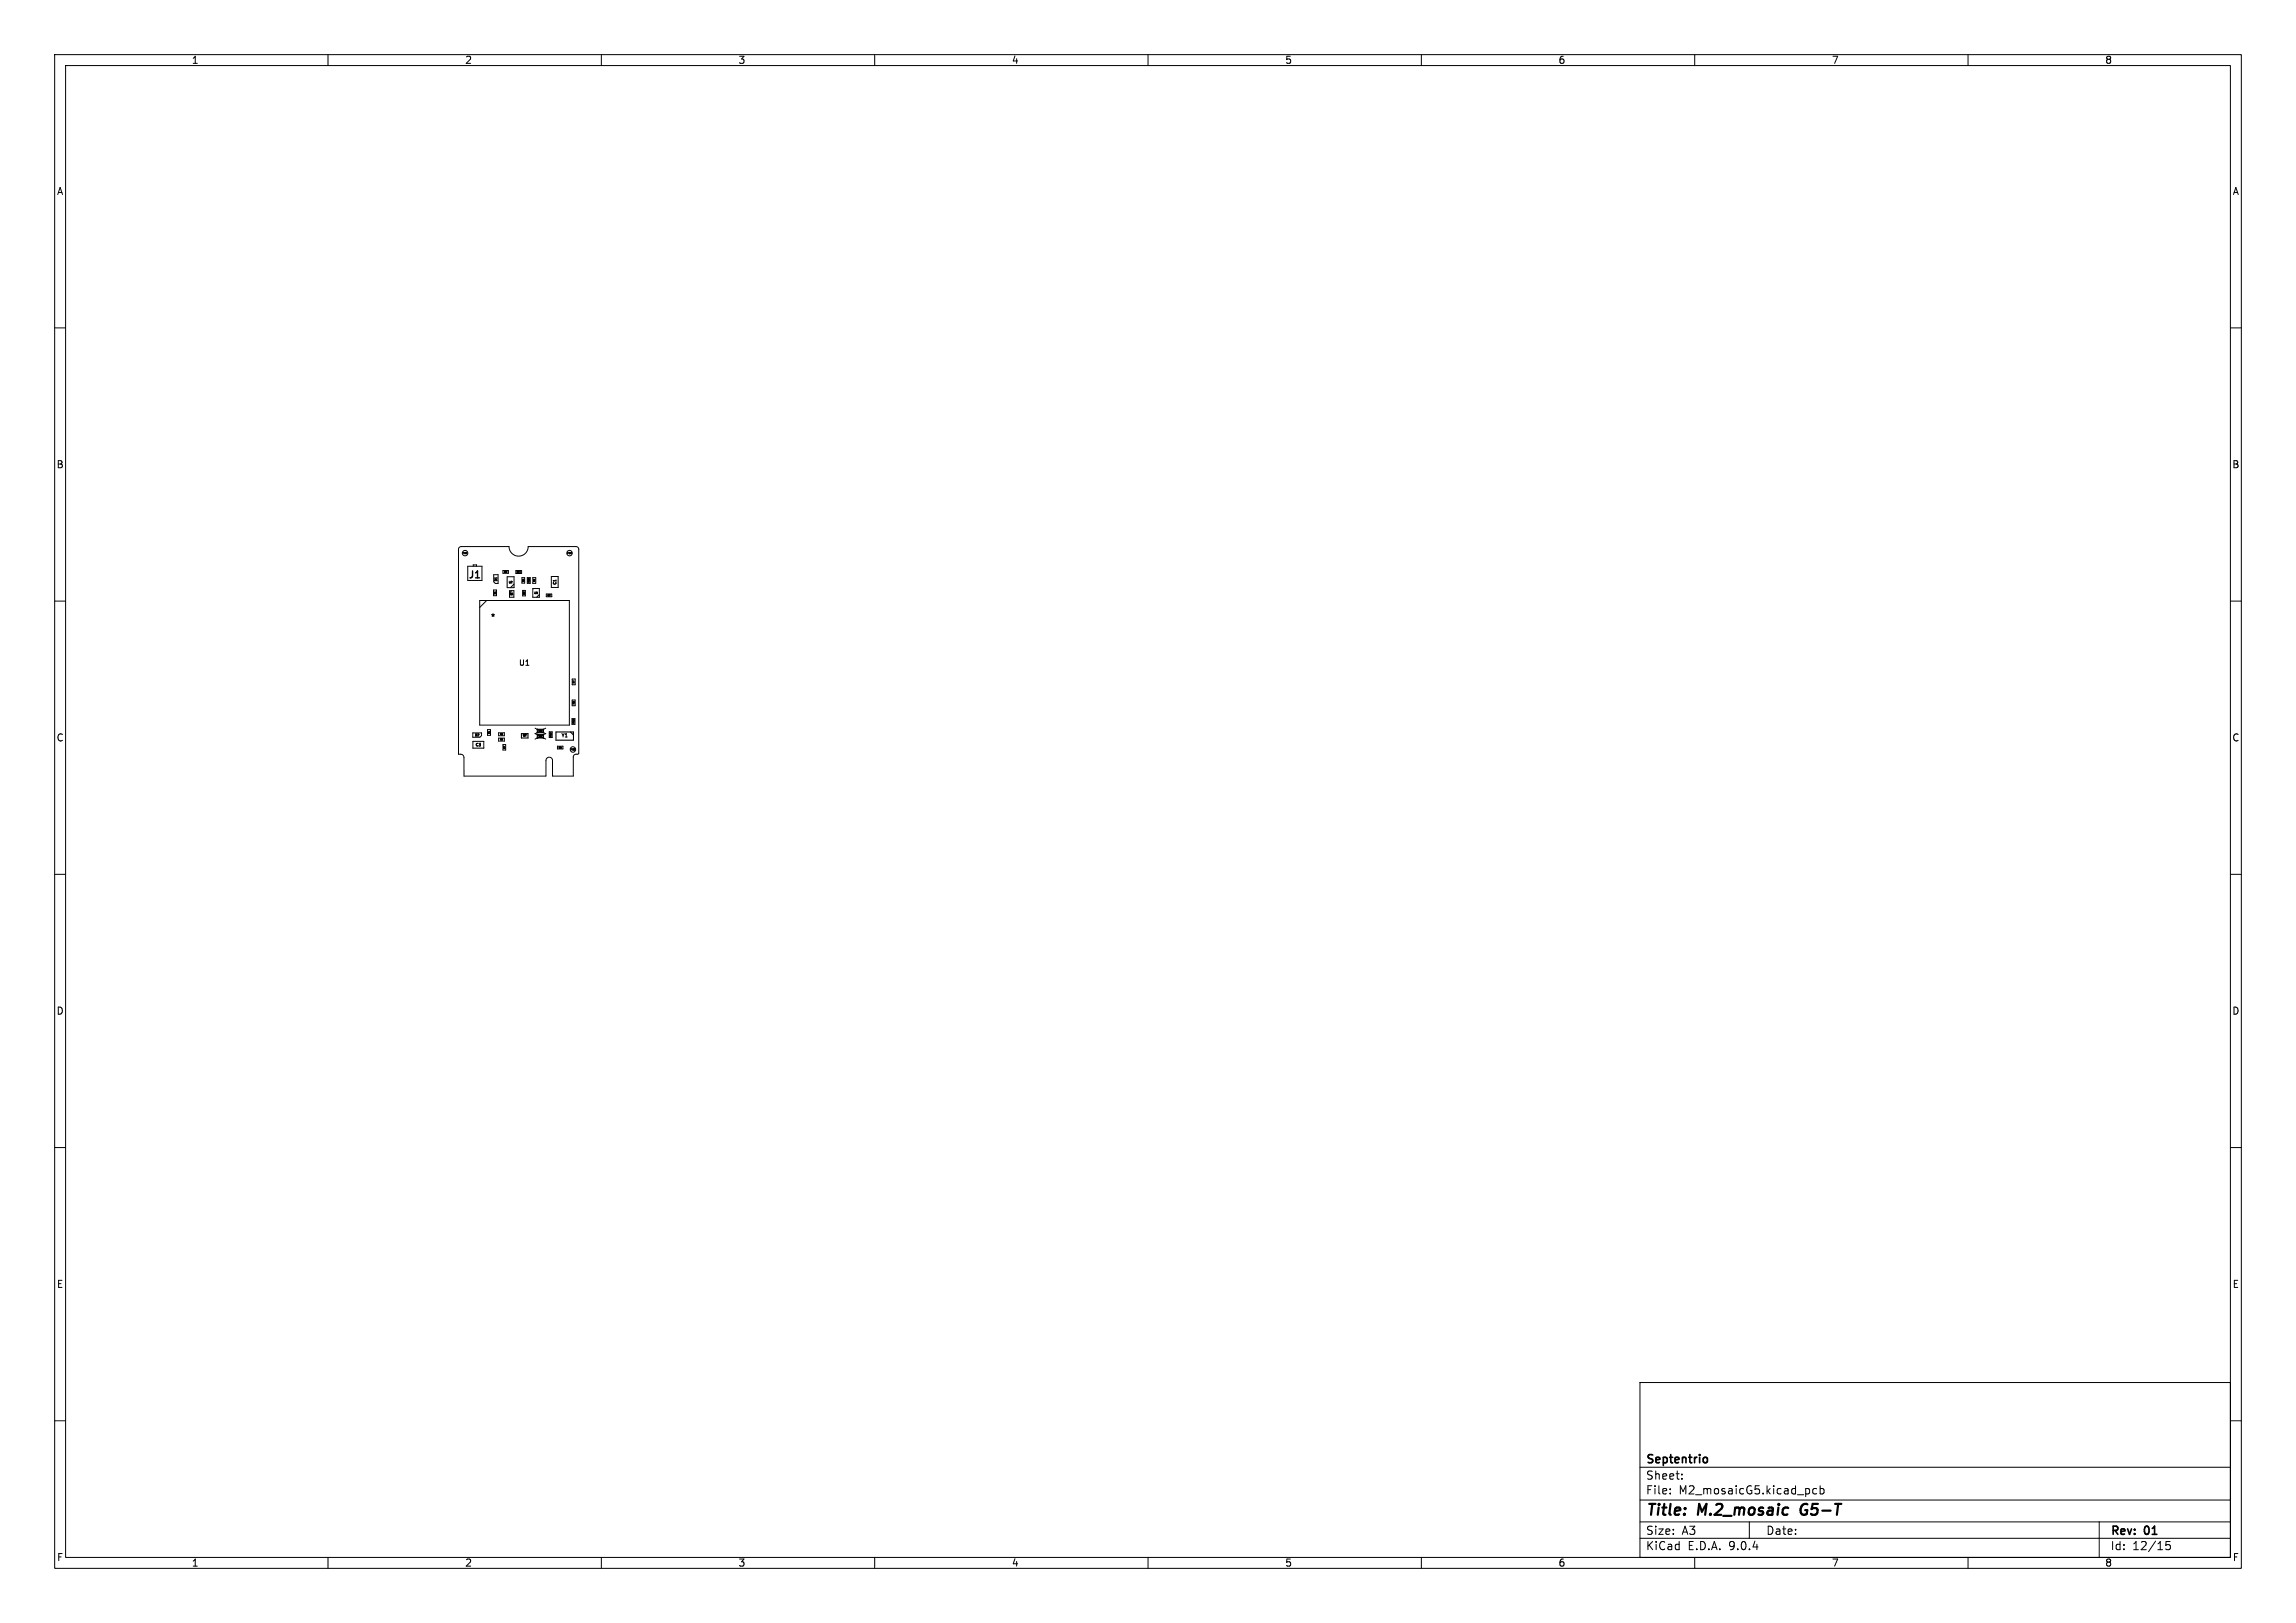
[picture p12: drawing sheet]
<svg xmlns="http://www.w3.org/2000/svg" width="420mm" height="297mm" viewBox="0 0 420 297" stroke-linecap="round" stroke-linejoin="round" font-family="sans-serif">
<defs><g id="words">
<g font-size="2.8">
<text x="301" y="277.9">Title:</text>
<text x="310.6" y="277.9">M.2_mosaic</text>
<text x="330.2" y="277.9">G5-T</text>
</g>
<g font-size="2.1">
<text x="301" y="268.2">Septentrio</text>
<text x="301" y="273.7">File:</text>
<text x="301" y="271">Sheet:</text>
<text x="307.1" y="273.7">M2_mosaicG5.kicad_pcb</text>
<text x="301" y="281.1">Size:</text>
<text x="307.6" y="281.1">A3</text>
<text x="323" y="281.1">Date:</text>
<text x="386" y="281.3">Rev:</text>
<text x="392.4" y="281.3">01</text>
<text x="301" y="283.9">KiCad</text>
<text x="308.7" y="283.9">E.D.A.</text>
<text x="316.3" y="283.9">9.0.4</text>
<text x="386" y="283.9">Id:</text>
<text x="390.1" y="283.9">12/15</text>
</g>
<g font-size="1.8">
<text x="35" y="11.9">1</text>
<text x="85" y="11.9">2</text>
<text x="135" y="11.9">3</text>
<text x="185" y="11.9">4</text>
<text x="235" y="11.9">5</text>
<text x="285" y="11.9">6</text>
<text x="335" y="11.9">7</text>
<text x="385" y="11.9">8</text>
<text x="10.3" y="35.9">A</text>
<text x="408.3" y="35.9">A</text>
<text x="10.3" y="85.9">B</text>
<text x="408.2" y="85.9">B</text>
<text x="85.5" y="106.2">J1</text>
<text x="10.3" y="135.9">C</text>
<text x="408.2" y="135.9">C</text>
<text x="10.3" y="185.9">D</text>
<text x="408.2" y="185.9">D</text>
<text x="10.3" y="235.9">E</text>
<text x="408.3" y="235.9">E</text>
<text x="10.3" y="285.9">F</text>
<text x="35" y="286.9">1</text>
<text x="85" y="286.9">2</text>
<text x="135" y="286.9">3</text>
<text x="185" y="286.9">4</text>
<text x="235" y="286.9">5</text>
<text x="285" y="286.9">6</text>
<text x="335" y="286.9">7</text>
<text x="385" y="286.9">8</text>
<text x="408.3" y="285.9">F</text>
</g>
<g font-size="1.4">
<text x="89.7" y="113.6">*</text>
<text x="94.8" y="122">U1</text>
</g>
<text font-size=".9" x="102.7" y="135">Y1</text>
<g font-size=".7">
<text x="101.8" y="107.1" transform="rotate(-90 101.8 107.1)">C1</text>
<text x="86.9" y="136.7">C3</text>
</g>
<g font-size=".6">
<text x="91" y="106.4" transform="rotate(-90 91 106.4)">D1</text>
<text x="86.8" y="134.8">D2</text>
</g>
<g font-size=".4">
<text x="93.1" y="106.8">U2</text>
<text x="94.5" y="104.9">R11</text>
<text x="96.9" y="106.6" transform="rotate(-90 96.9 106.6)">R10</text>
<text x="97.9" y="106.5" transform="rotate(-90 97.9 106.5)">R9</text>
<text x="90.7" y="108.8" transform="rotate(-90 90.7 108.8)">R1</text>
<text x="93.3" y="108.9">Q1</text>
<text x="97.7" y="108.7">U5</text>
<text x="105.1" y="125.1" transform="rotate(-90 105.1 125.1)">R7</text>
<text x="105.1" y="128.9" transform="rotate(-90 105.1 128.9)">R8</text>
<text x="89.6" y="134.3" transform="rotate(-90 89.6 134.3)">R4</text>
<text x="91.4" y="134.6">R3</text>
<text x="91.4" y="135.5">R2</text>
<text x="95.6" y="134.8">Q2</text>
<text x="98.6" y="134.9">R5</text>
<text x="98.6" y="134">R6</text>
<text x="100.9" y="134.9" transform="rotate(-90 100.9 134.9)">R12</text>
<text x="105.1" y="132.4" transform="rotate(-90 105.1 132.4)">R13</text>
</g>
<g font-size=".3">
<text x="84.6" y="101.4">FID1</text>
<text x="103.7" y="101.4">FID2</text>
<text x="92.2" y="104.8">C8</text>
<text x="95.9" y="106.5" transform="rotate(-90 95.9 106.5)">C6</text>
<text x="96" y="108.8" transform="rotate(-90 96 108.8)">C9</text>
<text x="100.2" y="109.1">C2</text>
<text x="92.4" y="137" transform="rotate(-90 92.4 137)">C7</text>
<text x="102.2" y="137">C5</text>
<text x="104.4" y="137.3">FID3</text>
</g>
</g></defs>
<g fill="none" stroke="#000" stroke-width=".18">
<path d="M10 10h400v277h-400zM12 12h396v273h-396zM60 10v2M110 10v2M160 10v2M210 10v2M260 10v2M310 10v2M360 10v2M10 60h2M408 60h2M10 110h2"/>
<path d="M84 100.2l.4-.2h8.7a1.75 1.75 0 0 0 1.8 1.8 1.75 1.75 0 0 0 1.7-1.8h8.8l.3 .2 .2 .3v37.3l-.2 .2-.6 .1-.2 .3v3.6h-3.8v-2.8a.6 .6 0 0 0-.6-.6 .6 .6 0 0 0-.6 .6v2.8h-15v-3.4a.6 .6 0 0 0-.6-.6h-.4v-37.5zM85.3 101.3h.1M85.6 103.6h2.6v2.6h-2.6zM86.6 103.6v-.2h.6v.2M87.7 109.9h16.4v22.8h-16.4zM89 109.9l-1.3 1.3M90.3 108h.5v1h-.5zM90.3 105.2h.8v1.6h-.5l-.3-.3zM92 104.4h1v.5h-1zM92.8 105.5h1.2v2h-1.2zM93.2 108.1h.8v1.2h-.8zM93.6 108.1l-.4 .4"/>
<path d="M94 106.9l-.6 .6M94.4 104.4h1v.6h-1zM95.1 104.8h.1M95.5 105.7h.5v1h-.5zM95.6 108h.5v1h-.5zM96.4 105.7h.6v1.1h-.6zM97.5 105.7h.5v1.1h-.5zM97.5 107.7h1.2v1.6h-1.2zM98.7 108.8l-.5 .5M99.9 108.7h1v.5h-1zM100.8 105.5h1.3v2h-1.3zM408 110h2"/>
<path d="M86.5 134.1h1.6v.5l-.3 .3h-1.3zM86.5 135.7h2v1.2h-2zM89.2 133.5h.5v1.1h-.5zM91.2 134.1h1.1v.5h-1.1zM91.2 135.1h1.1v.5h-1.1zM92 136.3h.5v1h-.5zM97.9 134.2l1.9 1.1M97.9 133.3l1.9 1M98.3 134.4l1.1 .1zM98.3 134.4v.7zM98.3 135h1.1zM98.3 133.5h1.1z"/>
<path d="M98.3 133.5v.6zM98.3 134h1.1zM99.3 134.4l.1 .7zM99.3 133.5l.1 .6zM99.8 134.2l-1.9 1.1M99.8 133.3l-1.9 1M100.5 133.9h.5v1.1h-.5zM102 136.6h1v.4h-1zM104.6 131.5h.6v1.1h-.6zM104.7 128.1h.5v1.1h-.5zM104.7 124.3h.5v1h-.5zM10 160h2"/>
<path d="M408 160h2M10 210h2M408 210h2M300 253h108v32h-108zM10 260h2M300 278.5h108M300 274.5h108M300 268.5h108M305.5 273.2v.2M305.5 272.5v.1M307.7 270.5v.2M307.7 269.8v.1"/>
<path d="M320 278.5v3M332.3 272.5l-.4-.1-.3 .3v.4l.1 .2h.6M332.9 272.5l.5-.1 .3 .3v.4l-.2 .2h-.6M332.9 271.9v1.5M384 278.5v6.5M408 260h2M60 285v2M110 285v2M160 285v2M210 285v2M260 285v2M300 281.5h108"/>
<path d="M310 285v2M360 285v2M396.9 282.1h-.7v.7l.2-.1h.5l.1 .2-.1 .5-.2 .2-.5-.2"/>
<circle cx="85.1" cy="101.2" r=".5"/>
<circle cx="104.2" cy="101.2" r=".5"/>
<circle cx="104.8" cy="137.1" r=".5"/>
</g>
<path d="M329.6 275.5a1.27 1.27 0 0 0 0 1.6" fill="none" stroke="#000" stroke-width=".4"/>
<path d="M311.8 266.7l.4 .1 .1 .2v.5l-.5 .2" fill="none" stroke="#000" stroke-width=".3"/>
<path d="M87 105.7h.7" fill="none" stroke="#000" stroke-width=".25"/>
<path d="M95.4 134.3h1.2v.8h-1.2zM101.7 133.9h3.2v1.6h-3.2zM104.3 133.9l.6 .6" fill="none" stroke="#000" stroke-width=".2"/>
<use href="#words"/>
</svg>
